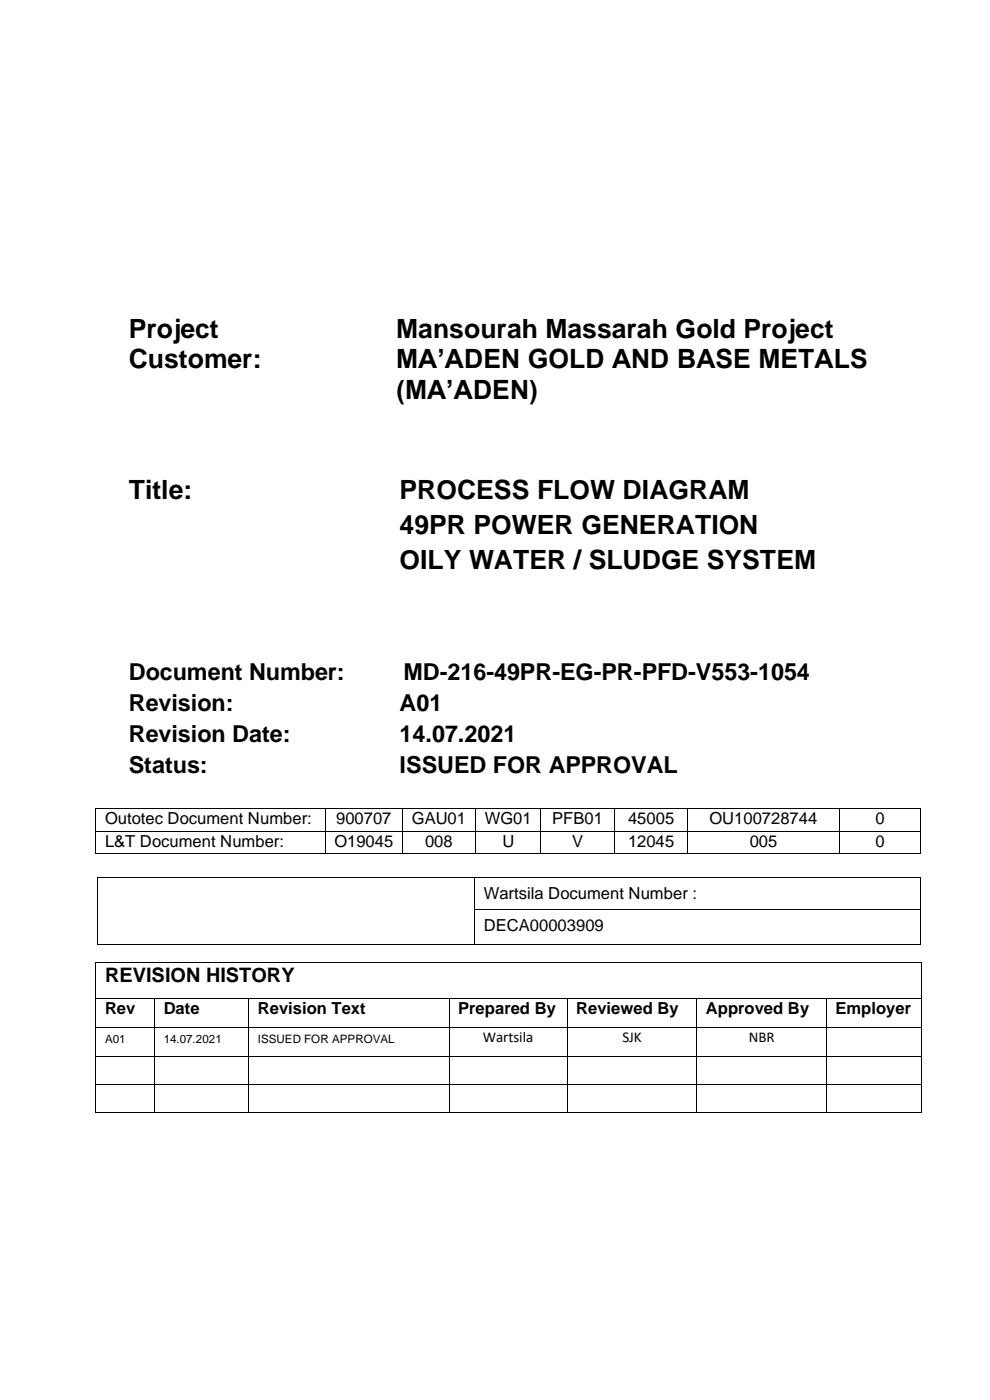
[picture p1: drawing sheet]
<svg xmlns="http://www.w3.org/2000/svg" width="210mm" height="297mm" viewBox="0 0 210 297" stroke-linecap="round" stroke-linejoin="round" font-family="sans-serif">
<defs><g id="words">
<g font-size="5.6">
<text x="27.3" y="71.6">Project</text>
<text x="84" y="71.6">Mansourah Massarah Gold Project</text>
<text x="27.3" y="78.1">Customer:</text>
<text x="84" y="78.1">MA’ADEN GOLD AND BASE METALS</text>
<text x="84" y="84.6">(MA’ADEN)</text>
<text x="27.3" y="105.9">Title:</text>
<text x="84.8" y="105.9">PROCESS FLOW DIAGRAM</text>
<text x="84.8" y="113.3">49PR POWER GENERATION</text>
<text x="84.8" y="120.8">OILY WATER / SLUDGE SYSTEM</text>
</g>
<g font-size="5">
<text x="27.3" y="144.4">Document Number:</text>
<text x="85.6" y="144.4">MD-216-49PR-EG-PR-PFD-V553-1054</text>
<text x="27.3" y="150.9">Revision:</text>
<text x="84.8" y="150.9">A01</text>
<text x="27.3" y="157.5">Revision Date:</text>
<text x="84.8" y="157.5">14.07.2021</text>
<text x="27.3" y="164">Status:</text>
<text x="84.8" y="164">ISSUED FOR APPROVAL</text>
</g>
<text font-size="4.2" x="22.3" y="208.4">REVISION HISTORY</text>
<g font-size="3.5">
<text x="22.3" y="174.9">Outotec Document Number:</text>
<text x="22.3" y="179.7">L&amp;T Document Number:</text>
<text x="70.9" y="179.7">O19045</text>
<text x="71.3" y="174.9">900707</text>
<text x="87.4" y="174.9">GAU01</text>
<text x="90.2" y="179.7">008</text>
<text x="102.8" y="174.9">WG01</text>
<text x="106.6" y="179.7">U</text>
<text x="117.2" y="174.9">PFB01</text>
<text x="121.4" y="179.7">V</text>
<text x="133.2" y="174.9">45005</text>
<text x="133.2" y="179.7">12045</text>
<text x="150.5" y="174.9">OU100728744</text>
<text x="159" y="179.7">005</text>
<text x="185.7" y="174.9">0</text>
<text x="185.7" y="179.7">0</text>
<text x="102.6" y="190.8">Wartsila Document Number :</text>
<text x="102.6" y="197.5">DECA00003909</text>
<text x="22.3" y="215.2">Rev</text>
<text x="34.7" y="215.2">Date</text>
<text x="54.7" y="215.2">Revision Text</text>
<text x="97.2" y="215.2">Prepared By</text>
<text x="122.2" y="215.2">Reviewed By</text>
<text x="149.8" y="215.2">Approved By</text>
<text x="177.2" y="215.2">Employer</text>
</g>
<g font-size="3.2">
<text x="102.4" y="221.1">Wartsila</text>
<text x="132" y="221.1">SJK</text>
<text x="158.9" y="221.1">NBR</text>
</g>
<g font-size="2.5">
<text x="22.3" y="221.3">A01</text>
<text x="34.7" y="221.3">14.07.2021</text>
<text x="54.7" y="221.3">ISSUED FOR APPROVAL</text>
</g>
</g></defs>
<g fill="#000">
<path d="M20.3 171.4h.1v.2h-.1z" fill-rule="evenodd"/>
<path d="M20.3 171.4h.1v.2h-.1z" fill-rule="evenodd"/>
<path d="M20.3 176.3h.1v.1h-.1z" fill-rule="evenodd"/>
<path d="M68.9 171.4h.2v.2h-.2z" fill-rule="evenodd"/>
<path d="M68.9 176.3h.2v.1h-.2z" fill-rule="evenodd"/>
<path d="M85.3 171.4h.1v.2h-.1z" fill-rule="evenodd"/>
<path d="M85.3 176.3h.1v.1h-.1z" fill-rule="evenodd"/>
<path d="M100.9 171.4h.1v.2h-.1z" fill-rule="evenodd"/>
<path d="M100.9 176.3h.1v.1h-.1z" fill-rule="evenodd"/>
<path d="M114.7 171.4h.1v.2h-.1z" fill-rule="evenodd"/>
<path d="M114.7 176.3h.1v.1h-.1z" fill-rule="evenodd"/>
<path d="M130.3 171.4h.2v.2h-.2z" fill-rule="evenodd"/>
<path d="M130.3 176.3h.2v.1h-.2z" fill-rule="evenodd"/>
<path d="M145.9 171.4h.1v.2h-.1z" fill-rule="evenodd"/>
<path d="M145.9 176.3h.1v.1h-.1z" fill-rule="evenodd"/>
<path d="M177.9 171.4h.2v.2h-.2z" fill-rule="evenodd"/>
<path d="M177.9 176.3h.2v.1h-.2z" fill-rule="evenodd"/>
<path d="M195.3 171.4h.1v.2h-.1z" fill-rule="evenodd"/>
<path d="M195.3 171.4h.1v.2h-.1z" fill-rule="evenodd"/>
<path d="M195.3 176.3h.1v.1h-.1z" fill-rule="evenodd"/>
<path d="M20.3 181.1h.1v.2h-.1z" fill-rule="evenodd"/>
<path d="M20.3 181.1h.1v.2h-.1z" fill-rule="evenodd"/>
<path d="M20.5 186.1h.2v.2h-.2z" fill-rule="evenodd"/>
<path d="M20.5 186.1h.2v.2h-.2z" fill-rule="evenodd"/>
<path d="M20.5 192.8h.2v.2h-.2z" fill-rule="evenodd"/>
<path d="M68.9 181.1h.2v.2h-.2z" fill-rule="evenodd"/>
<path d="M85.3 181.1h.1v.2h-.1z" fill-rule="evenodd"/>
<path d="M100.6 186.1h.2v.2h-.2z" fill-rule="evenodd"/>
<path d="M100.6 192.8h.2v.2h-.2z" fill-rule="evenodd"/>
<path d="M100.9 181.1h.1v.2h-.1z" fill-rule="evenodd"/>
<path d="M114.7 181.1h.1v.2h-.1z" fill-rule="evenodd"/>
<path d="M130.3 181.1h.2v.2h-.2z" fill-rule="evenodd"/>
<path d="M145.9 181.1h.1v.2h-.1z" fill-rule="evenodd"/>
<path d="M177.9 181.1h.2v.2h-.2z" fill-rule="evenodd"/>
<path d="M195.2 186.1h.2v.2h-.2z" fill-rule="evenodd"/>
<path d="M195.2 186.1h.2v.2h-.2z" fill-rule="evenodd"/>
<path d="M195.2 192.8h.2v.2h-.2z" fill-rule="evenodd"/>
<path d="M195.3 181.1h.1v.2h-.1z" fill-rule="evenodd"/>
<path d="M195.3 181.1h.1v.2h-.1z" fill-rule="evenodd"/>
<path d="M20.3 204.2h.1v.2h-.1z" fill-rule="evenodd"/>
<path d="M20.3 204.2h.1v.2h-.1z" fill-rule="evenodd"/>
<path d="M20.3 211.7h.1v.2h-.1z" fill-rule="evenodd"/>
<path d="M20.3 218h.1v.1h-.1z" fill-rule="evenodd"/>
<path d="M20.5 200.3h.2v.1h-.2z" fill-rule="evenodd"/>
<path d="M20.5 200.3h.2v.1h-.2z" fill-rule="evenodd"/>
<path d="M32.7 211.7h.2v.2h-.2z" fill-rule="evenodd"/>
<path d="M32.7 218h.2v.1h-.2z" fill-rule="evenodd"/>
<path d="M52.7 211.7h.2v.2h-.2z" fill-rule="evenodd"/>
<path d="M52.7 218h.2v.1h-.2z" fill-rule="evenodd"/>
<path d="M95.2 211.7h.2v.2h-.2z" fill-rule="evenodd"/>
<path d="M95.2 218h.2v.1h-.2z" fill-rule="evenodd"/>
<path d="M100.6 200.3h.2v.1h-.2z" fill-rule="evenodd"/>
<path d="M120.3 211.7h.1v.2h-.1z" fill-rule="evenodd"/>
<path d="M120.3 218h.1v.1h-.1z" fill-rule="evenodd"/>
<path d="M147.8 211.7h.1v.2h-.1z" fill-rule="evenodd"/>
<path d="M147.8 218h.1v.1h-.1z" fill-rule="evenodd"/>
<path d="M175.3 211.7h.1v.2h-.1z" fill-rule="evenodd"/>
<path d="M175.3 218h.1v.1h-.1z" fill-rule="evenodd"/>
<path d="M195.2 200.3h.2v.1h-.2z" fill-rule="evenodd"/>
<path d="M195.2 200.3h.2v.1h-.2z" fill-rule="evenodd"/>
<path d="M195.4 204.2h.1v.2h-.1z" fill-rule="evenodd"/>
<path d="M195.4 204.2h.1v.2h-.1z" fill-rule="evenodd"/>
<path d="M195.4 211.7h.1v.2h-.1z" fill-rule="evenodd"/>
<path d="M195.4 218h.1v.1h-.1z" fill-rule="evenodd"/>
<path d="M20.3 224h.1v.1h-.1z" fill-rule="evenodd"/>
<path d="M20.3 229.9h.1v.2h-.1z" fill-rule="evenodd"/>
<path d="M20.3 236h.1v.1h-.1z" fill-rule="evenodd"/>
<path d="M20.3 236h.1v.1h-.1z" fill-rule="evenodd"/>
<path d="M32.7 224h.2v.1h-.2z" fill-rule="evenodd"/>
<path d="M32.7 229.9h.2v.2h-.2z" fill-rule="evenodd"/>
<path d="M32.7 236h.2v.1h-.2z" fill-rule="evenodd"/>
<path d="M52.7 224h.2v.1h-.2z" fill-rule="evenodd"/>
<path d="M52.7 229.9h.2v.2h-.2z" fill-rule="evenodd"/>
<path d="M52.7 236h.2v.1h-.2z" fill-rule="evenodd"/>
<path d="M95.2 224h.2v.1h-.2z" fill-rule="evenodd"/>
<path d="M95.2 229.9h.2v.2h-.2z" fill-rule="evenodd"/>
<path d="M95.2 236h.2v.1h-.2z" fill-rule="evenodd"/>
<path d="M120.3 224h.1v.1h-.1z" fill-rule="evenodd"/>
<path d="M120.3 229.9h.1v.2h-.1z" fill-rule="evenodd"/>
<path d="M120.3 236h.1v.1h-.1z" fill-rule="evenodd"/>
<path d="M147.8 224h.1v.1h-.1z" fill-rule="evenodd"/>
<path d="M147.8 229.9h.1v.2h-.1z" fill-rule="evenodd"/>
<path d="M147.8 236h.1v.1h-.1z" fill-rule="evenodd"/>
<path d="M175.3 224h.1v.1h-.1z" fill-rule="evenodd"/>
<path d="M175.3 229.9h.1v.2h-.1z" fill-rule="evenodd"/>
<path d="M175.3 236h.1v.1h-.1z" fill-rule="evenodd"/>
<path d="M195.4 224h.1v.1h-.1z" fill-rule="evenodd"/>
<path d="M195.4 229.9h.1v.2h-.1z" fill-rule="evenodd"/>
<path d="M195.4 236h.1v.1h-.1z" fill-rule="evenodd"/>
<path d="M195.4 236h.1v.1h-.1z" fill-rule="evenodd"/>
</g>
<g fill="none" stroke="#000" stroke-width=".21">
<path d="M20.4 171.6v4.7M20.4 176.4v4.7M20.4 171.5h48.5M20.4 176.3h48.5M69 171.6v4.7M69 176.4v4.7M69.1 171.5h16.2M69.1 176.3h16.2M85.4 171.6v4.7M85.4 176.4v4.7M85.4 171.5h15.5M85.4 176.3h15.5"/>
<path d="M100.9 171.6v4.7M100.9 176.4v4.7M101 171.5h13.7M101 176.3h13.7M114.7 171.6v4.7M114.7 176.4v4.7M114.8 171.5h15.5M114.8 176.3h15.5M130.4 171.6v4.7M130.4 176.4v4.7M130.5 171.5h15.4M130.5 176.3h15.4"/>
<path d="M145.9 171.6v4.7M145.9 176.4v4.7M146 171.5h31.9M146 176.3h31.9M178 171.6v4.7M178 176.4v4.7M178.1 171.5h17.2M178.1 176.3h17.2M195.4 171.6v4.7M195.4 176.4v4.7M20.4 181.2h48.5M20.6 186.3v6.5"/>
<path d="M20.6 193v7.3M20.7 186.2h79.9M69.1 181.2h16.2M85.4 181.2h15.5M100.7 186.3v6.5M100.7 193v7.3M100.8 186.2h94.4M100.8 192.9h94.4M101 181.2h13.7M114.8 181.2h15.5M130.5 181.2h15.4M146 181.2h31.9"/>
<path d="M178.1 181.2h17.2M195.3 186.3v6.5M195.3 193v7.3M20.4 204.4v7.3M20.4 211.9v6.1M20.4 218.1v5.9M20.4 204.3h175M20.4 211.8h12.3M20.4 218.1h12.3M20.7 200.3h79.9M32.8 211.9v6.1M32.8 218.1v5.9"/>
<path d="M32.9 211.8h19.8M32.9 218.1h19.8M52.8 211.9v6.1M52.8 218.1v5.9M52.9 211.8h42.3M52.9 218.1h42.3M95.3 211.9v6.1M95.3 218.1v5.9M95.4 211.8h24.9M95.4 218.1h24.9M100.8 200.3h94.4M120.3 211.9v6.1"/>
<path d="M120.3 218.1v5.9M120.4 211.8h27.4M120.4 218.1h27.4M147.9 211.9v6.1M147.9 218.1v5.9M147.9 211.8h27.4M147.9 218.1h27.4M175.3 211.9v6.1M175.3 218.1v5.9M175.4 211.8h20M175.4 218.1h20M195.4 204.4v7.3"/>
<path d="M195.4 211.9v6.1M195.4 218.1v5.9M20.4 224.1v5.8M20.4 230.1v5.9M20.4 224.1h12.3M20.4 230h12.3M20.4 236h12.3M32.8 224.1v5.8M32.8 230.1v5.9M32.9 224.1h19.8M32.9 230h19.8M32.9 236h19.8"/>
<path d="M52.8 224.1v5.8M52.8 230.1v5.9M52.9 224.1h42.3M52.9 230h42.3M52.9 236h42.3M95.3 224.1v5.8M95.3 230.1v5.9M95.4 224.1h24.9M95.4 230h24.9M95.4 236h24.9M120.3 224.1v5.8M120.3 230.1v5.9"/>
<path d="M120.4 224.1h27.4M120.4 230h27.4M120.4 236h27.4M147.9 224.1v5.8M147.9 230.1v5.9M147.9 224.1h27.4M147.9 230h27.4M147.9 236h27.4M175.3 224.1v5.8M175.3 230.1v5.9M175.4 224.1h20M175.4 230h20"/>
<path d="M175.4 236h20M195.4 224.1v5.8M195.4 230.1v5.9"/>
</g>
<use href="#words"/>
</svg>
